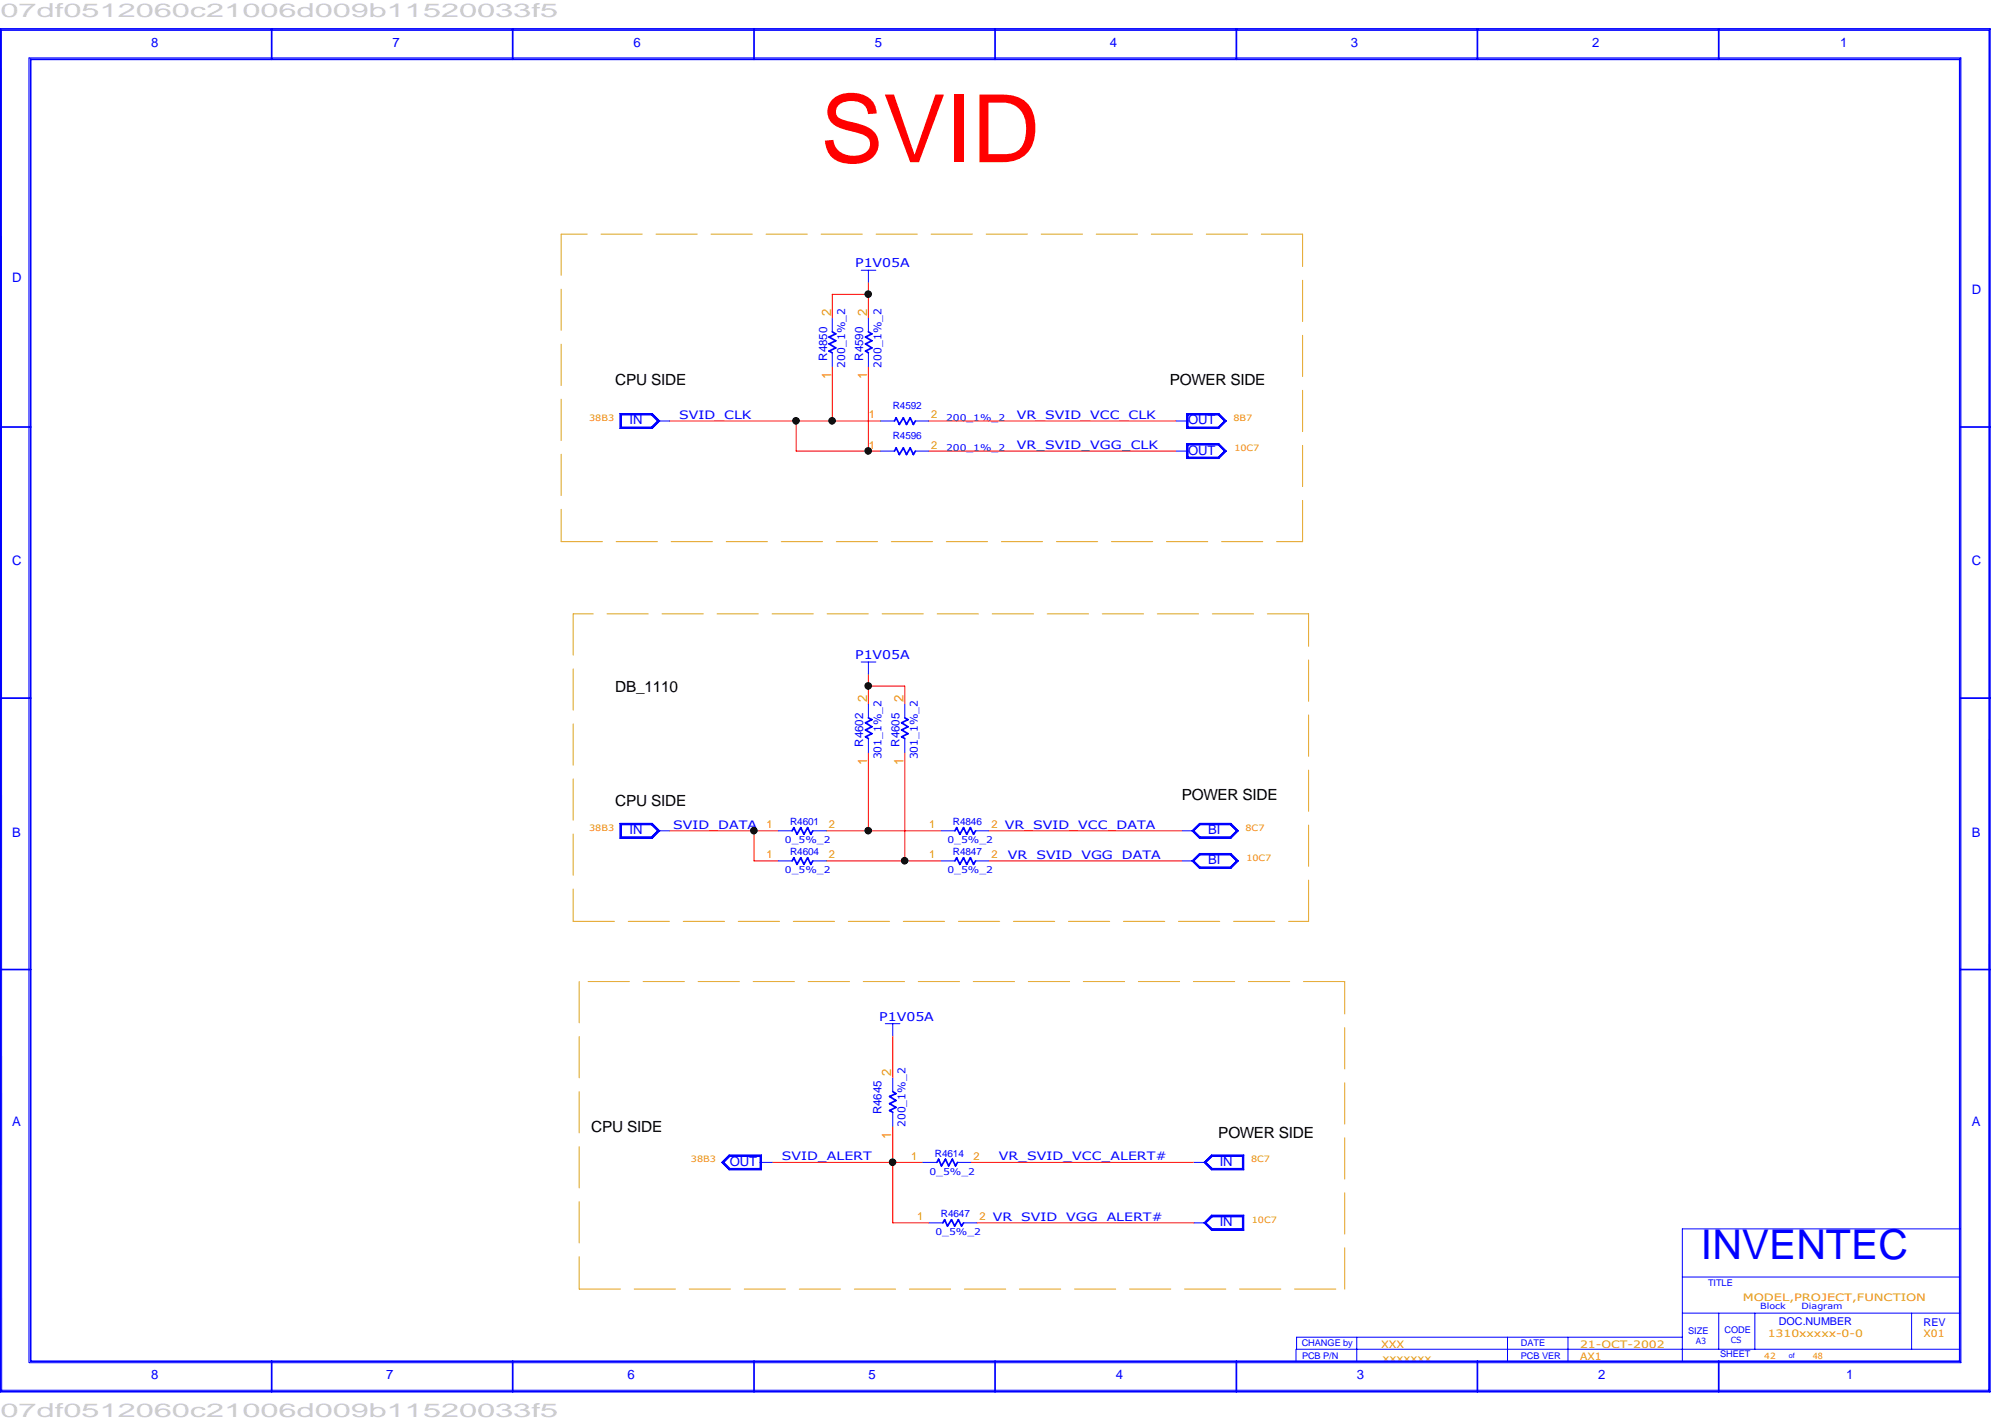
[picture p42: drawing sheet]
<svg xmlns="http://www.w3.org/2000/svg" width="297mm" height="210mm" viewBox="0 0 297 210" stroke-linecap="round" stroke-linejoin="round" font-family="sans-serif">
<defs><g id="words">
<text font-size="13.9" fill="#f00" x="121.2" y="24">SVID</text>
<text font-size="6.1" fill="#00f" x="251.2" y="186">INVENTEC</text>
<g font-size="2.8" fill="#cdcdcd">
<text x=".1" y="2.5">07df0512060c21006d009b11520033f5</text>
<text x=".1" y="209.3">07df0512060c21006d009b11520033f5</text>
</g>
<g font-size="2.3">
<text x="90.9" y="56.8">CPU SIDE</text>
<text x="172.8" y="56.8">POWER SIDE</text>
<text x="90.9" y="102.2">DB_1110</text>
<text x="90.9" y="119.1">CPU SIDE</text>
<text x="174.6" y="118.2">POWER SIDE</text>
<text x="87.3" y="167.2">CPU SIDE</text>
<text x="180" y="168.1">POWER SIDE</text>
</g>
<g font-size="1.9" fill="#00f">
<text x="22.3" y="6.9">8</text>
<text x="58" y="6.9">7</text>
<text x="93.6" y="6.9">6</text>
<text x="129.2" y="6.9">5</text>
<text x="163.9" y="6.9">4</text>
<text x="199.5" y="6.9">3</text>
<text x="235.2" y="6.9">2</text>
<text x="271.8" y="6.9">1</text>
<text x="1.8" y="41.7">D</text>
<text x="291.2" y="43.4">D</text>
<text x="93" y="62.7">IN</text>
<text x="175.5" y="62.7">OUT</text>
<text x="175.5" y="67.1">OUT</text>
<text x="1.8" y="83.5">C</text>
<text x="291.2" y="83.5">C</text>
<text x="1.8" y="123.6">B</text>
<text x="93" y="123.2">IN</text>
<text x="178.5" y="123.2">BI</text>
<text x="291.2" y="123.6">B</text>
<text x="178.5" y="127.7">BI</text>
<text x="1.8" y="166.3">A</text>
<text x="291.2" y="166.3">A</text>
<text x="107.8" y="172.2">OUT</text>
<text x="180.2" y="172.2">IN</text>
<text x="180.2" y="181.1">IN</text>
<text x="22.3" y="203.7">8</text>
<text x="57.1" y="203.7">7</text>
<text x="92.7" y="203.7">6</text>
<text x="128.3" y="203.7">5</text>
<text x="164.8" y="203.7">4</text>
<text x="200.4" y="203.7">3</text>
<text x="236" y="203.7">2</text>
<text x="272.7" y="203.7">1</text>
</g>
<g font-size="1.9" fill="#ff8c00">
<text x="122.8" y="46.7" transform="rotate(-90 122.8 46.7)">2</text>
<text x="128.1" y="46.7" transform="rotate(-90 128.1 46.7)">2</text>
<text x="122.8" y="56" transform="rotate(-90 122.8 56)">1</text>
<text x="128.1" y="56" transform="rotate(-90 128.1 56)">1</text>
<text x="128.1" y="103.7" transform="rotate(-90 128.1 103.7)">2</text>
<text x="133.4" y="103.7" transform="rotate(-90 133.4 103.7)">2</text>
<text x="128.1" y="113.1" transform="rotate(-90 128.1 113.1)">1</text>
<text x="133.4" y="113.1" transform="rotate(-90 133.4 113.1)">1</text>
<text x="131.7" y="158.9" transform="rotate(-90 131.7 158.9)">2</text>
<text x="131.7" y="168.3" transform="rotate(-90 131.7 168.3)">1</text>
</g>
<g font-size="1.8" fill="#00f">
<text x="126.3" y="39.5">P1V05A</text>
<text x="126.3" y="97.4">P1V05A</text>
<text x="129.9" y="150.8">P1V05A</text>
</g>
<g font-size="1.7" fill="#00f">
<text x="122.2" y="53.3" transform="rotate(-90 122.2 53.3)">R4850</text>
<text x="127.5" y="53.3" transform="rotate(-90 127.5 53.3)">R4590</text>
<text x="100.3" y="61.8">SVID_CLK</text>
<text x="150.2" y="61.8">VR_SVID_VCC_CLK</text>
<text x="150.2" y="66.3">VR_SVID_VGG_CLK</text>
<text x="127.5" y="110.3" transform="rotate(-90 127.5 110.3)">R4602</text>
<text x="132.9" y="110.3" transform="rotate(-90 132.9 110.3)">R4605</text>
<text x="99.4" y="122.4">SVID_DATA</text>
<text x="148.9" y="126.9">VR_SVID_VGG_DATA</text>
<text x="130.2" y="164.6" transform="rotate(-90 130.2 164.6)">R4645</text>
<text x="115.5" y="171.4">SVID_ALERT</text>
<text x="147.5" y="171.4">VR_SVID_VCC_ALERT#</text>
</g>
<g font-size="1.6" fill="#00f">
<text x="124.8" y="54.3" transform="rotate(-90 124.8 54.3)">200_1%_2</text>
<text x="130.2" y="54.3" transform="rotate(-90 130.2 54.3)">200_1%_2</text>
<text x="130.2" y="112.2" transform="rotate(-90 130.2 112.2)">301_1%_2</text>
<text x="135.5" y="112.2" transform="rotate(-90 135.5 112.2)">301_1%_2</text>
<text x="133.8" y="166.5" transform="rotate(-90 133.8 166.5)">200_1%_2</text>
<text x="262.8" y="195.8">DOC.NUMBER</text>
<text x="284.1" y="195.9">REV</text>
</g>
<g font-size="1.6" fill="#ff8c00">
<text x="128.4" y="61.8">1</text>
<text x="137.5" y="61.8">2</text>
<text x="128.4" y="66.3">1</text>
<text x="137.5" y="66.3">2</text>
<text x="113.2" y="122.3">1</text>
<text x="122.4" y="122.3">2</text>
<text x="137.2" y="122.3">1</text>
<text x="146.5" y="122.3">2 VR_SVID_VCC_DATA</text>
<text x="113.2" y="126.8">1</text>
<text x="122.4" y="126.8">2</text>
<text x="137.2" y="126.8">1</text>
<text x="146.5" y="126.8">2</text>
<text x="134.6" y="171.3">1</text>
<text x="143.8" y="171.3">2</text>
<text x="135.5" y="180.2">1</text>
<text x="144.7" y="180.2">2 VR_SVID_VGG_ALERT#</text>
</g>
<g font-size="1.5" fill="#00f">
<text x="131.9" y="60.5">R4592</text>
<text x="131.9" y="64.9">R4596</text>
<text x="116.7" y="121.9">R4601</text>
<text x="140.8" y="121.9">R4846</text>
<text x="116.7" y="126.3">R4604</text>
<text x="140.8" y="126.3">R4847</text>
<text x="138.1" y="170.9">R4614</text>
<text x="139" y="179.8">R4647</text>
</g>
<g font-size="1.5" fill="#ff8c00">
<text x="257.4" y="192.2">MODEL,PROJECT,FUNCTION</text>
<text x="261.1" y="197.5">1310xxxxx-0-0</text>
<text x="284.1" y="197.5">X01</text>
<text x="204" y="199.1">XXX</text>
<text x="204.2" y="201.2">xxxxxxx</text>
<text x="233.4" y="199.1">21-OCT-2002</text>
<text x="233.4" y="200.9">AX1</text>
</g>
<g font-size="1.4" fill="#00f">
<text x="139.7" y="62.2">200_1%_2</text>
<text x="139.7" y="66.7">200_1%_2</text>
<text x="115.9" y="124.5">0_5%_2</text>
<text x="140" y="124.5">0_5%_2</text>
<text x="115.9" y="129">0_5%_2</text>
<text x="140" y="129">0_5%_2</text>
<text x="137.3" y="173.5">0_5%_2</text>
<text x="138.2" y="182.5">0_5%_2</text>
<text x="252.3" y="189.9">TITLE</text>
<text x="249.3" y="197">SIZE</text>
<text x="254.7" y="196.8">CODE</text>
<text x="192.3" y="198.8">CHANGE by</text>
<text x="192.3" y="200.7">PCB P/N</text>
<text x="224.7" y="198.8">DATE</text>
<text x="224.7" y="200.7">PCB VER</text>
<text x="254.1" y="200.4">SHEET</text>
</g>
<g font-size="1.3" fill="#ff8c00">
<text x="87" y="62.2">38B3</text>
<text x="182.2" y="62.2">8B7</text>
<text x="182.3" y="66.6">10C7</text>
<text x="87" y="122.7">38B3</text>
<text x="184" y="122.7">8C7</text>
<text x="184.1" y="127.2">10C7</text>
<text x="102.1" y="171.7">38B3</text>
<text x="184.8" y="171.7">8C7</text>
<text x="184.9" y="180.6">10C7</text>
<text x="260.6" y="200.7">42</text>
<text x="267.8" y="200.7">48</text>
</g>
<g font-size="1.3" fill="#00f">
<text x="260" y="193.4">Block</text>
<text x="266.1" y="193.4">Diagram</text>
<text x="250.5" y="198.5">A3</text>
<text x="255.6" y="198.4">CS</text>
</g>
<text font-size="1.1" fill="#00f" x="264.2" y="200.6">of</text>
</g></defs>
<path d="M82.9 34.6v45.4M192.4 34.6h-109.5M82.9 80h109.5M84.7 90.7v45.4M192.4 80v-45.4M193.3 90.7h-108.6M84.7 136.1h108.6M193.3 136.1v-45.4M85.6 145v45.4M198.6 145h-113M85.6 190.4h113M198.6 190.4v-45.4" fill="none" stroke="#daa520" stroke-width=".15" stroke-dasharray="6.1 2"/>
<g fill="none" stroke="#f00" stroke-width=".15">
<path d="M122.9 54.1v8.1M128.3 41.7v5.3M128.3 54.1v12.5M128.3 43.5h-5.4v3.5M98.9 62.2h31.2M117.6 62.2v4.4h12.5M137.2 66.6h36.5M137.2 62.2h36.5M128.3 99.6v4.4M128.3 111.2v11.5M128.3 101.3h5.3v2.7M133.6 111.2v16"/>
<path d="M98.9 122.7h16M111.4 122.7v4.5h3.5M122 127.2h17M122 122.7h17M146.1 127.2h28.5M146.1 122.7h28.5M131.9 153v6.3M114 171.7h22.3M131.9 166.4v14.2h5.3M143.4 171.7h33M144.3 180.6h32.1"/>
</g>
<g fill="none" stroke="#00f" stroke-width=".15">
<path d="M.2 4.4l.1 201M.3 4.5h293.4M4.3 8.6v192.7M4.3 8.6h285.3v192.7h-285.3M293.8 4.5l-.1 200.9h-293.4M127.2 39.9h2.2M128.3 39.9v1.8M122.9 47v2M122.9 52.1v2M128.3 47v2M128.3 52.1v2M91.6 61.1h4.7l1.1 1.1-1.1 1.1h-4.7z"/>
<path d="M91.6 61.1h4.7l1 1.1-1 1h-4.7zM91.7 61.2h4.6l.9 1-.9 1h-4.6zM91.8 61.3h4.4l.9 .9-.9 .9h-4.4zM97.1 62.2h1.8M130.1 62.2h2M130.1 66.6h2M135.2 62.2h2M135.2 66.6h2M173.7 62.2h1.8M173.7 66.6h1.8M175.3 61.1h4.7l1.1 1.1-1.1 1.1h-4.7zM175.3 65.5h4.7l1.1 1.1-1.1 1.1h-4.7z"/>
<path d="M175.3 61.1h4.7l1.1 1.1-1.1 1h-4.7zM175.3 65.6h4.7l1.1 1-1.1 1h-4.7zM175.4 61.2h4.6l.9 1-.9 1h-4.6zM175.4 65.7h4.6l.9 .9-.9 1h-4.6zM175.5 61.3h4.5l.8 .9-.8 .9h-4.5zM175.5 65.7h4.5l.8 .9-.8 .9h-4.5zM127.2 97.8h2.2M128.3 97.8v1.8M128.3 104v2M128.3 109.1v2.1M133.6 104v2M133.6 109.1v2.1"/>
<path d="M91.6 121.6h4.7l1.1 1.1-1.1 1.1h-4.7zM91.6 121.7h4.7l1 1-1 1.1h-4.7zM91.7 121.8h4.6l.9 .9-.9 1h-4.6zM91.8 121.8h4.4l.9 .9-.9 .9h-4.4zM97.1 122.7h1.8M114.9 127.2h2.1M114.9 122.7h2.1M120.1 127.2h1.9M120.1 122.7h1.9M139 127.2h2.1M139 122.7h2.1M144.1 127.2h2"/>
<path d="M144.1 122.7h2M174.6 127.2h1.8M174.6 122.7h1.8M176.1 127.2l1.1-1.1h4.6l1.1 1.1-1.1 1.1h-4.6zM176.1 122.7l1.1-1.1h4.6l1.1 1.1-1.1 1.1h-4.6zM176.1 127.2l1.1-1h4.6l1 1-1 1h-4.6zM176.1 122.7l1.1-1h4.6l1 1-1 1.1h-4.6zM176.3 127.2l.9-1h4.5l1 1-1 .9h-4.5zM176.3 122.7l.9-.9h4.5l1 .9-1 1h-4.5zM177.2 126.3h4.5l.9 .9-.9 .9h-4.5l-.8-.9zM177.2 121.8h4.5l.9 .9-.9 .9h-4.5l-.8-.9zM130.8 151.2h2.1"/>
<path d="M131.9 151.2v1.8M131.9 159.3v1.9M106.7 171.7l1-1h4.7v2.1h-4.7zM106.8 171.7l1-1h4.5v2h-4.5zM106.9 171.7l.9-.9h4.5v1.8h-4.5zM107.7 170.6h4.8v2.2h-4.8l-1.1-1.1zM112.3 171.7h1.7M131.9 164.3v2.1M136.3 171.7h2.1M141.4 171.7h2M176.4 171.7h1.7M177.9 171.7l1.1-1h4.6v2.1h-4.6z"/>
<path d="M178.1 171.7l.9-1h4.6v2h-4.6zM178.1 171.7l1-.9h4.4v1.8h-4.4zM178.9 179.5h4.8v2.2h-4.8l-1.1-1.1zM178.9 170.6h4.8v2.2h-4.8l-1.1-1.1zM179 179.6h4.6v2.1h-4.6l-1.1-1.1zM179 179.7h4.6v1.9h-4.6l-.9-1zM137.2 180.6h2.1M142.3 180.6h2M176.4 180.6h1.7M178.1 180.6l1-.9h4.4v1.8h-4.4zM191.4 199.3v1.8M200.4 197.5v3.6"/>
<path d="M222.7 197.5v3.6M231.6 197.5v3.6M248.5 197.5h-57v1.8h98M248.5 181.5v19.6M248.5 194h41M248.5 188.6h41M248.6 181.5h41M253.9 194v5.3M259.2 194v5.3M282.4 194v5.3"/>
</g>
<g fill="none" stroke="#00f" stroke-width=".25">
<path d="M0 4.3h293.9v201.3h-293.9zM40.1 4.3v4.5M75.7 4.3v4.5M111.4 4.3v4.5M147 4.3v4.5M182.6 4.3v4.5M218.2 4.3v4.5M253.9 4.3v4.5M289.5 8.8h-285v192.3h285M289.5 8.7v192.4M122.9 49l.5 .3-.9 .5 .9 .5-.9 .5 .9 .6-.9 .5 .4 .2M128.3 49l.5 .3-1 .5 1 .5-1 .5 1 .6-1 .5 .5 .2"/>
<path d="M0 63.1h4.5M132.1 66.6l.3-.4 .4 .9 .6-.9 .5 .9 .5-.9 .5 .9 .3-.5M132.1 62.2l.3-.5 .4 1 .6-1 .5 1 .5-1 .5 1 .3-.5M289.5 63.1h4.4M0 103.1h4.5M128.3 106l.5 .3-1 .5 1 .6-1 .4 1 .6-1 .4 .5 .3M133.6 106l.5 .3-.9 .5 .9 .6-.9 .4 .9 .6-.9 .4 .4 .3M289.5 103.1h4.4M117 127.2l.3-.5 .4 1 .6-1 .4 1 .6-1 .5 1 .3-.5M117 122.7l.3-.4 .4 .9 .6-.9 .4 .9 .6-.9 .5 .9 .3-.5M141.1 127.2l.2-.5 .5 1 .5-1 .5 1 .5-1 .5 1 .3-.5M141.1 122.7l.2-.4 .5 .9 .5-.9 .5 .9 .5-.9 .5 .9 .3-.5"/>
<path d="M0 143.2h4.5M289.5 143.2h4.4M131.9 161.2l.4 .3-.9 .5 .9 .6-.9 .4 .9 .6-.9 .4 .5 .3M138.4 171.7l.2-.5 .5 1 .6-1 .4 1 .6-1 .4 1 .3-.5M139.3 180.6l.2-.4 .5 .9 .5-.9 .5 .9 .6-.9 .4 .9 .3-.5M40.1 201.1v4.5M75.7 201.1v4.5M111.4 201.1v4.5M147 201.1v4.5M182.6 201.1v4.5M218.2 201.1v4.5M253.9 201.1v4.5"/>
</g>
<g fill="#000">
<circle cx="128.2" cy="43.4" r=".49"/>
<circle cx="117.6" cy="62.2" r=".49"/>
<circle cx="122.9" cy="62.2" r=".49"/>
<circle cx="128.2" cy="66.6" r=".49"/>
<circle cx="128.2" cy="101.3" r=".49"/>
<circle cx="111.4" cy="122.7" r=".49"/>
<circle cx="128.2" cy="122.7" r=".49"/>
<circle cx="133.6" cy="127.1" r=".49"/>
<circle cx="131.8" cy="171.7" r=".49"/>
</g>
<g fill="none" stroke="#000" stroke-width=".15">
<circle cx="128.2" cy="43.4" r=".49"/>
<circle cx="117.6" cy="62.2" r=".49"/>
<circle cx="122.9" cy="62.2" r=".49"/>
<circle cx="128.2" cy="66.6" r=".49"/>
<circle cx="128.2" cy="101.3" r=".49"/>
<circle cx="111.4" cy="122.7" r=".49"/>
<circle cx="128.2" cy="122.7" r=".49"/>
<circle cx="133.6" cy="127.1" r=".49"/>
<circle cx="131.8" cy="171.7" r=".49"/>
</g>
<use href="#words"/>
</svg>
